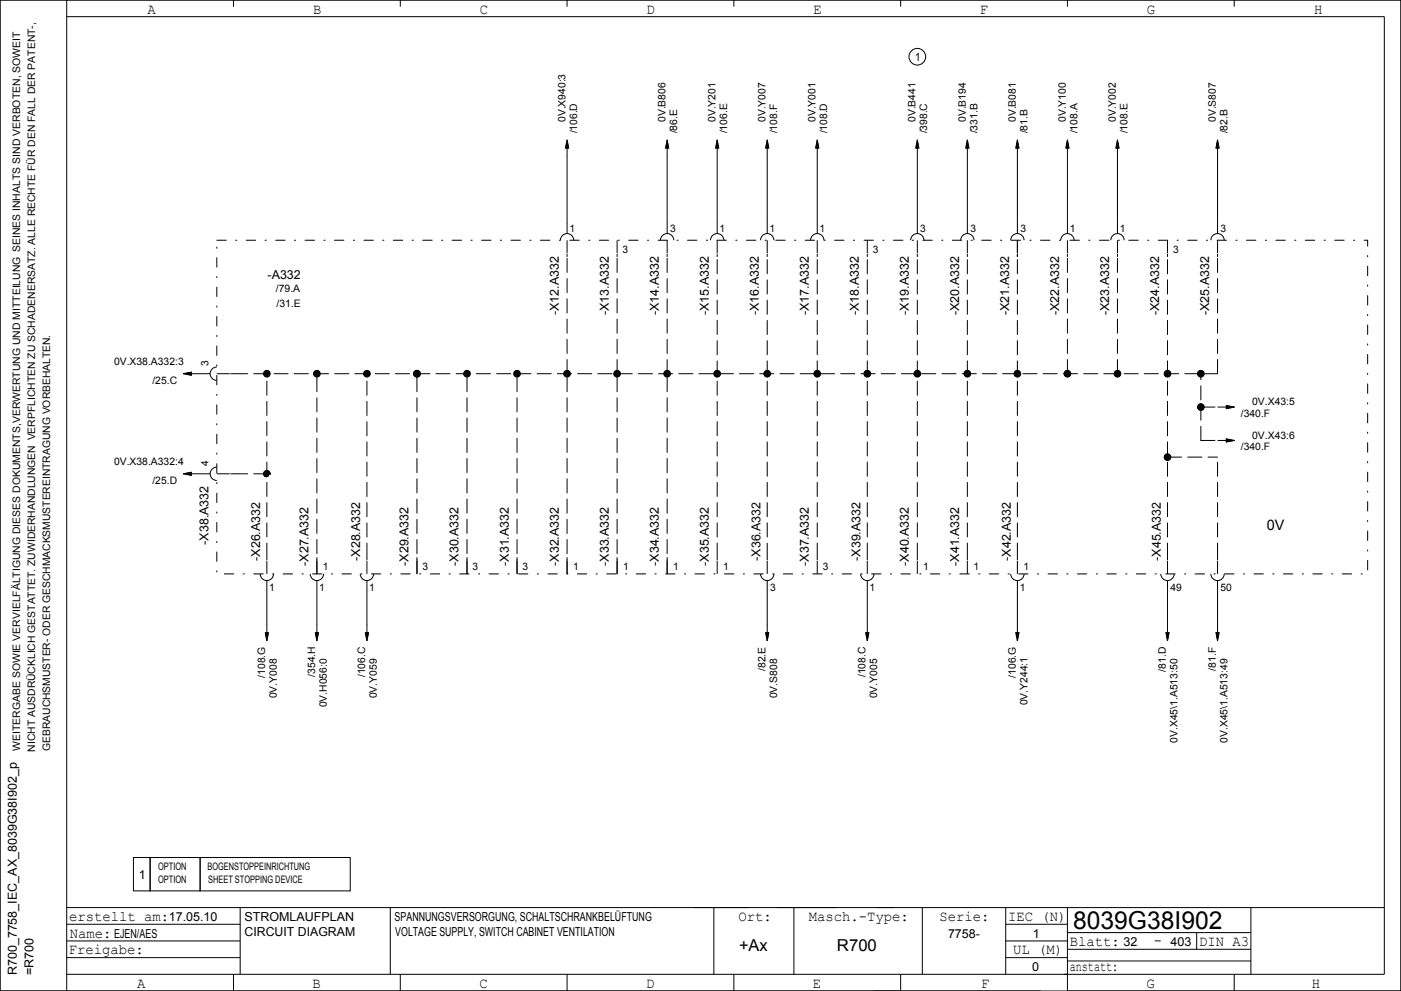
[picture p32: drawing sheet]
<svg xmlns="http://www.w3.org/2000/svg" width="420mm" height="297mm" viewBox="0 0 420 297" stroke-linecap="round" stroke-linejoin="round" font-family="sans-serif">
<defs><g id="words">
<text font-size="7.4" x="321.7" y="278.5">8039G38I902</text>
<g font-size="4.9">
<text x="221.5" y="285">+Ax</text>
<text x="250.9" y="285">R700</text>
</g>
<g font-size="4.4">
<text x="44.3" y="4.2">A</text>
<text x="93.8" y="4.2">B</text>
<text x="143.9" y="4.2">C</text>
<text x="193.9" y="4.2">D</text>
<text x="243.8" y="4.2">E</text>
<text x="293.8" y="4.2">F</text>
<text x="343.8" y="4.2">G</text>
<text x="394" y="4.2">H</text>
<text x="20.7" y="276">erstellt am:</text>
<text x="221.4" y="276">Ort:</text>
<text x="242.5" y="276">Masch.­Type:</text>
<text x="281.6" y="276">Serie:</text>
<text x="302.2" y="276">IEC (N)</text>
<text x="20.9" y="281">Name:</text>
<text x="20.6" y="286">Freigabe:</text>
<text x="303.7" y="286">UL (M)</text>
<text x="320.7" y="283.5">Blatt:</text>
<text x="346" y="283.2">­</text>
<text x="359.5" y="283.5">DIN A3</text>
<text x="320.7" y="291">anstatt:</text>
<text x="41.1" y="296">A</text>
<text x="93.7" y="296">B</text>
<text x="143.7" y="296">C</text>
<text x="193.7" y="296">D</text>
<text x="243.7" y="296">E</text>
<text x="294.1" y="296">F</text>
<text x="343.7" y="296">G</text>
<text x="393.3" y="296">H</text>
</g>
<text font-size="4.3" x="379.8" y="158.7">0V</text>
<g font-size="3.7">
<text x="80.2" y="83.5">­A332</text>
<text x="167.5" y="94.5" transform="rotate(-90 167.5 94.5)">­X12.A332</text>
<text x="182.5" y="94.5" transform="rotate(-90 182.5 94.5)">­X13.A332</text>
<text x="197.5" y="94.5" transform="rotate(-90 197.5 94.5)">­X14.A332</text>
<text x="212.5" y="94.5" transform="rotate(-90 212.5 94.5)">­X15.A332</text>
<text x="227.5" y="94.5" transform="rotate(-90 227.5 94.5)">­X16.A332</text>
<text x="242.5" y="94.5" transform="rotate(-90 242.5 94.5)">­X17.A332</text>
<text x="257.5" y="94.5" transform="rotate(-90 257.5 94.5)">­X18.A332</text>
<text x="272.5" y="94.5" transform="rotate(-90 272.5 94.5)">­X19.A332</text>
<text x="287.5" y="94.5" transform="rotate(-90 287.5 94.5)">­X20.A332</text>
<text x="302.5" y="94.5" transform="rotate(-90 302.5 94.5)">­X21.A332</text>
<text x="317.5" y="94.5" transform="rotate(-90 317.5 94.5)">­X22.A332</text>
<text x="332.5" y="94.5" transform="rotate(-90 332.5 94.5)">­X23.A332</text>
<text x="347.5" y="94.5" transform="rotate(-90 347.5 94.5)">­X24.A332</text>
<text x="362.5" y="94.5" transform="rotate(-90 362.5 94.5)">­X25.A332</text>
<text x="62.5" y="163.3" transform="rotate(-90 62.5 163.3)">­X38.A332</text>
<text x="78" y="168.1" transform="rotate(-90 78 168.1)">­X26.A332</text>
<text x="92.5" y="169.6" transform="rotate(-90 92.5 169.6)">­X27.A332</text>
<text x="108" y="168.1" transform="rotate(-90 108 168.1)">­X28.A332</text>
<text x="122.5" y="169.6" transform="rotate(-90 122.5 169.6)">­X29.A332</text>
<text x="137.5" y="169.6" transform="rotate(-90 137.5 169.6)">­X30.A332</text>
<text x="152.5" y="169.6" transform="rotate(-90 152.5 169.6)">­X31.A332</text>
<text x="167.5" y="169.6" transform="rotate(-90 167.5 169.6)">­X32.A332</text>
<text x="182.5" y="169.6" transform="rotate(-90 182.5 169.6)">­X33.A332</text>
<text x="197.5" y="169.6" transform="rotate(-90 197.5 169.6)">­X34.A332</text>
<text x="212.5" y="169.6" transform="rotate(-90 212.5 169.6)">­X35.A332</text>
<text x="228" y="168.1" transform="rotate(-90 228 168.1)">­X36.A332</text>
<text x="242.5" y="169.6" transform="rotate(-90 242.5 169.6)">­X37.A332</text>
<text x="258" y="168.1" transform="rotate(-90 258 168.1)">­X39.A332</text>
<text x="272.5" y="169.6" transform="rotate(-90 272.5 169.6)">­X40.A332</text>
<text x="287.5" y="169.6" transform="rotate(-90 287.5 169.6)">­X41.A332</text>
<text x="303" y="168.1" transform="rotate(-90 303 168.1)">­X42.A332</text>
<text x="348" y="168.1" transform="rotate(-90 348 168.1)">­X45.A332</text>
<text x="41.6" y="263.5">1</text>
<text x="50.6" y="276">17.05.10</text>
<text x="73.3" y="276">STROMLAUFPLAN</text>
<text x="118.3" y="276">SPANNUNGSVERSORGUNG, SCHALTSCHRANKBELÜFTUNG</text>
<text x="34.2" y="281">EJEN/AES</text>
<text x="73.3" y="280.5">CIRCUIT DIAGRAM</text>
<text x="118.5" y="280.5">VOLTAGE SUPPLY, SWITCH CABINET VENTILATION</text>
<text x="284.2" y="281">7758­</text>
<text x="309.6" y="281">1</text>
<text x="336.8" y="283.5">32</text>
<text x="350.9" y="283.5">403</text>
<text x="5" y="292.3" transform="rotate(-90 5 292.3)">R700_7758_IEC_AX_8039G38I902_p</text>
<text x="10" y="292.2" transform="rotate(-90 10 292.2)">=R700</text>
<text x="309.4" y="291">0</text>
</g>
<text font-size="3.5" x="274.4" y="18.4">1</text>
<g font-size="3.1">
<text x="169.5" y="36.6" transform="rotate(-90 169.5 36.6)">0V.X940:3</text>
<text x="173" y="40" transform="rotate(-90 173 40)">/106.D</text>
<text x="199.5" y="36.6" transform="rotate(-90 199.5 36.6)">0V.B806</text>
<text x="203" y="40" transform="rotate(-90 203 40)">/86.E</text>
<text x="214.5" y="36.6" transform="rotate(-90 214.5 36.6)">0V.Y201</text>
<text x="218" y="40" transform="rotate(-90 218 40)">/106.E</text>
<text x="229.5" y="36.6" transform="rotate(-90 229.5 36.6)">0V.Y007</text>
<text x="233" y="40" transform="rotate(-90 233 40)">/108.F</text>
<text x="244.5" y="36.6" transform="rotate(-90 244.5 36.6)">0V.Y001</text>
<text x="248" y="40" transform="rotate(-90 248 40)">/108.D</text>
<text x="274.5" y="36.6" transform="rotate(-90 274.5 36.6)">0V.B441</text>
<text x="278" y="40" transform="rotate(-90 278 40)">/398.C</text>
<text x="289.5" y="36.6" transform="rotate(-90 289.5 36.6)">0V.B194</text>
<text x="293" y="40" transform="rotate(-90 293 40)">/331.B</text>
<text x="304.5" y="36.6" transform="rotate(-90 304.5 36.6)">0V.B081</text>
<text x="308" y="40" transform="rotate(-90 308 40)">/81.B</text>
<text x="319.5" y="36.6" transform="rotate(-90 319.5 36.6)">0V.Y100</text>
<text x="323" y="40" transform="rotate(-90 323 40)">/108.A</text>
<text x="334.5" y="36.6" transform="rotate(-90 334.5 36.6)">0V.Y002</text>
<text x="338" y="40" transform="rotate(-90 338 40)">/108.E</text>
<text x="364.5" y="36.6" transform="rotate(-90 364.5 36.6)">0V.S807</text>
<text x="368" y="40" transform="rotate(-90 368 40)">/82.B</text>
<text x="170.7" y="69.5">1</text>
<text x="200.9" y="69.5">3</text>
<text x="215.7" y="69.5">1</text>
<text x="230.7" y="69.5">1</text>
<text x="245.7" y="69.5">1</text>
<text x="275.9" y="69.5">3</text>
<text x="290.9" y="69.5">3</text>
<text x="305.9" y="69.5">3</text>
<text x="320.7" y="69.5">1</text>
<text x="335.7" y="69.5">1</text>
<text x="365.9" y="69.5">3</text>
<text x="186.6" y="75.7">3</text>
<text x="261.6" y="75.7">3</text>
<text x="351.6" y="75.7">3</text>
<text x="82.7" y="87.6">/79.A</text>
<text x="82.9" y="92">/31.E</text>
<text x="34.2" y="109.5">0V.X38.A332:3</text>
<text x="62.5" y="109.6" transform="rotate(-90 62.5 109.6)">3</text>
<text x="45.7" y="115">/25.C</text>
<text x="372" y="125">/340.F</text>
<text x="375.4" y="121.5">0V.X43:5</text>
<text x="375.4" y="131.5">0V.X43:6</text>
<text x="372" y="135">/340.F</text>
<text x="34.2" y="139.5">0V.X38.A332:4</text>
<text x="62.5" y="139.6" transform="rotate(-90 62.5 139.6)">4</text>
<text x="45.7" y="145">/25.D</text>
<text x="96.8" y="170.8">1</text>
<text x="126.7" y="170.8">3</text>
<text x="141.7" y="170.8">3</text>
<text x="156.6" y="170.8">3</text>
<text x="171.8" y="170.8">1</text>
<text x="186.8" y="170.8">1</text>
<text x="201.8" y="170.8">1</text>
<text x="216.8" y="170.8">1</text>
<text x="246.7" y="170.8">3</text>
<text x="276.8" y="170.8">1</text>
<text x="291.8" y="170.8">1</text>
<text x="306.8" y="170.8">1</text>
<text x="80.7" y="177">1</text>
<text x="95.7" y="177">1</text>
<text x="110.7" y="177">1</text>
<text x="230.9" y="177">3</text>
<text x="260.7" y="177">1</text>
<text x="305.7" y="177">1</text>
<text x="350.9" y="177">49</text>
<text x="365.9" y="177">50</text>
<text x="79.5" y="203.1" transform="rotate(-90 79.5 203.1)">/108.G</text>
<text x="94.5" y="202.8" transform="rotate(-90 94.5 202.8)">/354.H</text>
<text x="109.5" y="203" transform="rotate(-90 109.5 203)">/106.C</text>
<text x="229.5" y="201.1" transform="rotate(-90 229.5 201.1)">/82.E</text>
<text x="259.5" y="203" transform="rotate(-90 259.5 203)">/108.C</text>
<text x="304.5" y="203.1" transform="rotate(-90 304.5 203.1)">/106.G</text>
<text x="349.5" y="201.3" transform="rotate(-90 349.5 201.3)">/81.D</text>
<text x="364.5" y="201" transform="rotate(-90 364.5 201)">/81.F</text>
<text x="83" y="209.3" transform="rotate(-90 83 209.3)">0V.Y008</text>
<text x="113" y="209.3" transform="rotate(-90 113 209.3)">0V.Y059</text>
<text x="233" y="209.3" transform="rotate(-90 233 209.3)">0V.S808</text>
<text x="263" y="209.3" transform="rotate(-90 263 209.3)">0V.Y005</text>
<text x="98" y="212" transform="rotate(-90 98 212)">0V.H056:0</text>
<text x="308" y="211.4" transform="rotate(-90 308 211.4)">0V.Y244:1</text>
<text x="6" y="225" transform="rotate(-90 6 225)">WEITERGABE SOWIE VERVIELFÄLTIGUNG DIESES DOKUMENTS,VERWERTUNG UND MITTEILUNG SEINES INHALTS SIND VERBOTEN, SOWEIT</text>
<text x="10.5" y="225.3" transform="rotate(-90 10.5 225.3)">NICHT AUSDRÜCKLICH GESTATTET. ZUWIDERHANDLUNGEN VERPFLICHTEN ZU SCHADENERSATZ. ALLE RECHTE FÜR DEN FALL DER PATENT­,</text>
<text x="15" y="225.1" transform="rotate(-90 15 225.1)">GEBRAUCHSMUSTER­ ODER GESCHMACKSMUSTEREINTRAGUNG VORBEHALTEN.</text>
<text x="353" y="222.6" transform="rotate(-90 353 222.6)">0V.X45\1.A513:50</text>
<text x="368" y="222.6" transform="rotate(-90 368 222.6)">0V.X45\1.A513:49</text>
<text x="47.4" y="260.8">OPTION</text>
<text x="62.2" y="260.8">BOGENSTOPPEINRICHTUNG</text>
<text x="47.4" y="264.5">OPTION</text>
<text x="62.4" y="264.5">SHEET STOPPING DEVICE</text>
</g>
</g></defs>
<path d="M65 72h345v100h-345z" fill="none" stroke="#000" stroke-width=".3" stroke-dasharray="2.8 2.8 .4 2.8"/>
<g fill="none" stroke="#000" stroke-width=".3" stroke-dasharray="4.2 1.8">
<path d="M70 112h295M170 112v-35M185 112v-35M200 112v-35M320 112v-35M335 112v-35M365 112v-35M350 137h15M360 132v-20M360 132h5M360 122h5M70 142h10"/>
<path d="M80 167v-55M95 172v-60M110 167v-55M125 172v-59.9M140 172v-59.9M155 172v-59.9M170 172v-59.9M185 172v-59.9M200 172v-59.9M215 167v-90M230 167v-90M245 167v-90"/>
<path d="M260 167v-90M275 167v-90M290 167v-90M305 167v-90M350 167v-90M365 167v-30"/>
<circle cx="80" cy="142" r="1"/>
<circle cx="80" cy="142" r=".9"/>
<circle cx="80" cy="142" r=".6"/>
<circle cx="80" cy="142" r=".8"/>
<circle cx="80" cy="142" r=".7"/>
<circle cx="80" cy="142" r=".5"/>
<circle cx="80" cy="142" r=".4"/>
<circle cx="80" cy="142" r=".3"/>
<circle cx="80" cy="142" r=".2"/>
<circle cx="80" cy="142" r=".1"/>
</g>
<g fill="#000" stroke="#000" stroke-width=".3">
<circle cx="80" cy="112" r="1"/>
<circle cx="95" cy="112" r="1"/>
<circle cx="110" cy="112" r="1"/>
<circle cx="125" cy="112" r="1"/>
<circle cx="140" cy="112" r="1"/>
<circle cx="155" cy="112" r="1"/>
<circle cx="170" cy="112" r="1"/>
<circle cx="185" cy="112" r="1"/>
<circle cx="200" cy="112" r="1"/>
</g>
<g fill="none" stroke="#000" stroke-width=".3">
<path d="M0 0h420v297h-420zM20 0v297M20 5h395v287h-395M70 0v2M120 0v2M170 0v2M220 0v2M270 0v2M320 0v2M370 0v2M169.6 44.1v.4M169.7 43.5v1"/>
<path d="M169.8 43v1.5M169.9 42.5v2M170 41.9v28.1M170 41.9l.5 2.6M170 41.9l-.5 2.6M170.1 42.6v1.9M170.2 43v1.5M170.3 43.5v1M170.4 44.1v.4M199.6 44.1v.4M199.7 43.5v1M199.8 43v1.5"/>
<path d="M199.9 42.5v2M200 41.9v28.1M200 41.9l.5 2.6M200 41.9l-.5 2.6M200.1 42.6v1.9M200.2 43v1.5M200.3 43.5v1M200.4 44.1v.4M214.6 44.1v.4M214.7 43.5v1M214.8 43v1.5M214.9 42.5v2"/>
<path d="M215 41.9v28.1M215 41.9l.5 2.6M215 41.9l-.5 2.6M215.1 42.6v1.9M215.2 43v1.5M215.3 43.5v1M215.4 44.1v.4M229.6 44.1v.4M229.7 43.5v1M229.8 43v1.5M229.9 42.5v2M230 41.9v28.1"/>
<path d="M230 41.9l.5 2.6M230 41.9l-.5 2.6M230.1 42.6v1.9M230.2 43v1.5M230.3 43.5v1M230.4 44.1v.4M244.6 44.1v.4M244.7 43.5v1M244.8 43v1.5M244.9 42.5v2M245 41.9v28.1M245 41.9l.5 2.6"/>
<path d="M245 41.9l-.5 2.6M245.1 42.6v1.9M245.2 43v1.5M245.3 43.5v1M245.4 44.1v.4M274.6 44.1v.4M274.7 43.5v1M274.8 43v1.5M274.9 42.5v2M275 41.9v28.1M275 41.9l.5 2.6M275 41.9l-.5 2.6"/>
<path d="M275.1 42.6v1.9M275.2 43v1.5M275.3 43.5v1M275.4 44.1v.4M289.6 44.1v.4M289.7 43.5v1M289.8 43v1.5M289.9 42.5v2M290 41.9v28.1M290 41.9l.5 2.6M290 41.9l-.5 2.6M290.1 42.6v1.9"/>
<path d="M290.2 43v1.5M290.3 43.5v1M290.4 44.1v.4M304.6 44.1v.4M304.7 43.5v1M304.8 43v1.5M304.9 42.5v2M305 41.9v28.1M305 41.9l.5 2.6M305 41.9l-.5 2.6M305.1 42.6v1.9M305.2 43v1.5"/>
<path d="M305.3 43.5v1M305.4 44.1v.4M319.6 44.1v.4M319.7 43.5v1M319.8 43v1.5M319.9 42.5v2M320 41.9v28.1M320 41.9l.5 2.6M320 41.9l-.5 2.6M320.1 42.6v1.9M320.2 43v1.5M320.3 43.5v1"/>
<path d="M320.4 44.1v.4M334.6 44.1v.4M334.7 43.5v1M334.8 43v1.5M334.9 42.5v2M335 41.9v28.1M335 41.9l.5 2.6M335 41.9l-.5 2.6M335.1 42.6v1.9M335.2 43v1.5M335.3 43.5v1M335.4 44.1v.4"/>
<path d="M364.6 44.1v.4M364.7 43.5v1M364.8 43v1.5M364.9 42.5v2M365 41.9v28.1M365 41.9l.5 2.6M365 41.9l-.5 2.6M365.1 42.6v1.9M365.2 43v1.5M365.3 43.5v1M365.4 44.1v.4M168 72a2 2 0 0 1 2-2 2 2 0 0 1 2 2"/>
<path d="M170 72v3.9M170 76.1v.9M185 72v3.9M185 76.1v.9M198 72a2 2 0 0 1 2-2 2 2 0 0 1 2 2M200 72v3.9M200 76.1v.9M213 72a2 2 0 0 1 2-2 2 2 0 0 1 2 2M215 72v3.9M215 76.1v.9M228 72a2 2 0 0 1 2-2 2 2 0 0 1 2 2M230 72v3.9"/>
<path d="M230 76.1v.9M243 72a2 2 0 0 1 2-2 2 2 0 0 1 2 2M245 72v3.9M245 76.1v.9M260 72v3.9M260 76.1v.9M273 72a2 2 0 0 1 2-2 2 2 0 0 1 2 2M275 72v3.9M275 76.1v.9M288 72a2 2 0 0 1 2-2 2 2 0 0 1 2 2M290 72v3.9M290 76.1v.9"/>
<path d="M303 72a2 2 0 0 1 2-2 2 2 0 0 1 2 2M305 72v3.9M305 76.1v.9M318 72a2 2 0 0 1 2-2 2 2 0 0 1 2 2M320 72v3.9M320 76.1v.9M333 72a2 2 0 0 1 2-2 2 2 0 0 1 2 2M335 72v3.9M335 76.1v.9M350 72v3.9M350 76.1v.9M363 72a2 2 0 0 1 2-2 2 2 0 0 1 2 2"/>
<path d="M365 72v3.9M365 76.1v.9M54.9 112h8.1M54.9 112l2.6 .5M55.5 111.9h2M55.6 112.1h1.9M56 112.2h1.5M56 111.8h1.5M56.5 112.3h1M56.5 111.7h1M57.1 112.4h.4M57.1 111.6h.4"/>
<path d="M57.5 111.5l-2.6 .5M65 110a2 2 0 0 0-2 2 2 2 0 0 0 2 2M65 112h3.9M69.1 112h.9M65 140a2 2 0 0 0-2 2 2 2 0 0 0 2 2M365 122h5.1M365 132h5.1M367.5 122.4h.4M367.5 122.3h1M367.5 122.2h1.5M367.5 122.1h2M367.5 121.9h1.9"/>
<path d="M367.5 121.8h1.5M367.5 121.7h1M367.5 121.6h.4M367.5 121.5l2.6 .5M367.5 132.4h.4M367.5 132.3h1M367.5 132.2h1.5M367.5 132.1h2M367.5 131.9h1.9M367.5 131.8h1.5M367.5 131.7h1M367.5 131.6h.4"/>
<path d="M367.5 131.5l2.6 .5M370.1 122l-2.6 .5M370.1 132l-2.6 .5M54.9 142h8.1M54.9 142l2.6 .5M55.5 141.9h2M55.6 142.1h1.9M56 142.2h1.5M56 141.8h1.5M56.5 142.3h1M56.5 141.7h1M57.1 142.4h.4"/>
<path d="M57.1 141.6h.4M57.5 141.5l-2.6 .5M65 142h3.9M69.1 142h.9M78 172a2 2 0 0 0 2 2 2 2 0 0 0 2-2M80 167v.9M80 168.1v3.9M80 174v18.1M93 172a2 2 0 0 0 2 2 2 2 0 0 0 2-2M95 167v.9M95 168.1v3.9M95 174v18.1"/>
<path d="M108 172a2 2 0 0 0 2 2 2 2 0 0 0 2-2M110 167v.9M110 168.1v3.9M110 174v18.1M125 167v.9M125 168.1v3.9M140 167v.9M140 168.1v3.9M155 167v.9M155 168.1v3.9M170 167v.9M170 168.1v3.9"/>
<path d="M185 167v.9M185 168.1v3.9M200 167v.9M200 168.1v3.9M215 167v.9M215 168.1v3.9M228 172a2 2 0 0 0 2 2 2 2 0 0 0 2-2M230 167v.9M230 168.1v3.9M230 174v18.1M245 167v.9M245 168.1v3.9"/>
<path d="M258 172a2 2 0 0 0 2 2 2 2 0 0 0 2-2M260 167v.9M260 168.1v3.9M260 174v18.1M275 167v.9M275 168.1v3.9M290 167v.9M290 168.1v3.9M303 172a2 2 0 0 0 2 2 2 2 0 0 0 2-2M305 167v.9M305 168.1v3.9M305 174v18.1"/>
<path d="M348 172a2 2 0 0 0 2 2 2 2 0 0 0 2-2M350 167v.9M350 168.1v3.9M350 174v18.1M363 172a2 2 0 0 0 2 2 2 2 0 0 0 2-2M365 167v.9M365 168.1v3.9M365 174v18.1M79.5 189.5l.5 2.6M79.6 189.5v.4M79.7 189.5v1M79.8 189.5v1.5"/>
<path d="M79.9 189.5v1.9M80.1 189.5v2M80.2 189.5v1.5M80.3 189.5v1M80.4 189.5v.4M80.5 189.5l-.5 2.6M94.5 189.5l.5 2.6M94.6 189.5v.4M94.7 189.5v1M94.8 189.5v1.5M94.9 189.5v1.9M95.1 189.5v2"/>
<path d="M95.2 189.5v1.5M95.3 189.5v1M95.4 189.5v.4M95.5 189.5l-.5 2.6M109.5 189.5l.5 2.6M109.6 189.5v.4M109.7 189.5v1M109.8 189.5v1.5M109.9 189.5v1.9M110.1 189.5v2M110.2 189.5v1.5M110.3 189.5v1"/>
<path d="M110.4 189.5v.4M110.5 189.5l-.5 2.6M229.5 189.5l.5 2.6M229.6 189.5v.4M229.7 189.5v1M229.8 189.5v1.5M229.9 189.5v1.9M230.1 189.5v2M230.2 189.5v1.5M230.3 189.5v1M230.4 189.5v.4M230.5 189.5l-.5 2.6"/>
<path d="M259.5 189.5l.5 2.6M259.6 189.5v.4M259.7 189.5v1M259.8 189.5v1.5M259.9 189.5v1.9M260.1 189.5v2M260.2 189.5v1.5M260.3 189.5v1M260.4 189.5v.4M260.5 189.5l-.5 2.6M304.5 189.5l.5 2.6M304.6 189.5v.4"/>
<path d="M304.7 189.5v1M304.8 189.5v1.5M304.9 189.5v1.9M305.1 189.5v2M305.2 189.5v1.5M305.3 189.5v1M305.4 189.5v.4M305.5 189.5l-.5 2.6M349.5 189.5l.5 2.6M349.6 189.5v.4M349.7 189.5v1M349.8 189.5v1.5"/>
<path d="M349.9 189.5v1.9M350.1 189.5v2M350.2 189.5v1.5M350.3 189.5v1M350.4 189.5v.4M350.5 189.5l-.5 2.6M364.5 189.5l.5 2.6M364.6 189.5v.4M364.7 189.5v1M364.8 189.5v1.5M364.9 189.5v1.9M365.1 189.5v2"/>
<path d="M365.2 189.5v1.5M365.3 189.5v1M365.4 189.5v.4M365.5 189.5l-.5 2.6M40 257h5v10h-5zM45 257h15v10h-15zM60 257h45v10h-45zM20 277h52M20 272h395M72 272v20M117 272v20M214 272v20"/>
<path d="M238 272v20M276.5 272v20M301.5 272v20M301.5 277h18.5M320 272v25h100v-297h-420v297h312M320 279.5h55M358.7 279.5v5M375 272v20M20 287h52M20 282h52M70 292v5M120 292v5"/>
<path d="M170 292v5M220 292v5M270 292v5M301.5 287h18.5M301.5 282h18.5M320 284.5h55M320 288h55M370 292v5"/>
<circle cx="275" cy="17" r="2.5"/>
<circle cx="125" cy="112" r=".8"/>
<circle cx="125" cy="112" r=".5"/>
<circle cx="125" cy="112" r=".9"/>
<circle cx="125" cy="112" r="1"/>
<circle cx="125" cy="112" r=".6"/>
<circle cx="125" cy="112" r=".7"/>
<circle cx="125" cy="112" r=".3"/>
<circle cx="125" cy="112" r=".4"/>
<circle cx="125" cy="112" r=".2"/>
<circle cx="125" cy="112" r=".1"/>
<circle cx="215" cy="112" r=".8"/>
<circle cx="215" cy="112" r=".5"/>
<circle cx="215" cy="112" r=".9"/>
<circle cx="215" cy="112" r="1"/>
<circle cx="215" cy="112" r=".6"/>
<circle cx="215" cy="112" r=".7"/>
<circle cx="215" cy="112" r=".4"/>
<circle cx="215" cy="112" r=".3"/>
<circle cx="215" cy="112" r=".2"/>
<circle cx="215" cy="112" r=".1"/>
<circle cx="230" cy="112" r="1"/>
<circle cx="230" cy="112" r=".8"/>
<circle cx="230" cy="112" r=".5"/>
<circle cx="230" cy="112" r=".9"/>
<circle cx="230" cy="112" r=".6"/>
<circle cx="230" cy="112" r=".4"/>
<circle cx="230" cy="112" r=".7"/>
<circle cx="230" cy="112" r=".3"/>
<circle cx="230" cy="112" r=".2"/>
<circle cx="230" cy="112" r=".1"/>
<circle cx="245" cy="112" r="1"/>
<circle cx="245" cy="112" r=".7"/>
<circle cx="245" cy="112" r=".8"/>
<circle cx="245" cy="112" r=".5"/>
<circle cx="245" cy="112" r=".4"/>
<circle cx="245" cy="112" r=".9"/>
<circle cx="245" cy="112" r=".6"/>
<circle cx="245" cy="112" r=".3"/>
<circle cx="245" cy="112" r=".2"/>
<circle cx="245" cy="112" r=".1"/>
<circle cx="260" cy="112" r="1"/>
<circle cx="260" cy="112" r=".8"/>
<circle cx="260" cy="112" r=".5"/>
<circle cx="260" cy="112" r=".9"/>
<circle cx="260" cy="112" r=".7"/>
<circle cx="260" cy="112" r=".4"/>
<circle cx="260" cy="112" r=".6"/>
<circle cx="260" cy="112" r=".3"/>
<circle cx="260" cy="112" r=".1"/>
<circle cx="260" cy="112" r=".2"/>
<circle cx="275" cy="112" r="1"/>
<circle cx="275" cy="112" r=".9"/>
<circle cx="275" cy="112" r=".6"/>
<circle cx="275" cy="112" r=".8"/>
<circle cx="275" cy="112" r=".7"/>
<circle cx="275" cy="112" r=".4"/>
<circle cx="275" cy="112" r=".5"/>
<circle cx="275" cy="112" r=".3"/>
<circle cx="275" cy="112" r=".1"/>
<circle cx="275" cy="112" r=".2"/>
<circle cx="290" cy="112" r="1"/>
<circle cx="290" cy="112" r=".9"/>
<circle cx="290" cy="112" r=".8"/>
<circle cx="290" cy="112" r=".6"/>
<circle cx="290" cy="112" r=".7"/>
<circle cx="290" cy="112" r=".4"/>
<circle cx="290" cy="112" r=".5"/>
<circle cx="290" cy="112" r=".3"/>
<circle cx="290" cy="112" r=".1"/>
<circle cx="290" cy="112" r=".2"/>
<circle cx="305" cy="112" r=".8"/>
<circle cx="305" cy="112" r="1"/>
<circle cx="305" cy="112" r=".9"/>
<circle cx="305" cy="112" r=".6"/>
<circle cx="305" cy="112" r=".4"/>
<circle cx="305" cy="112" r=".5"/>
<circle cx="305" cy="112" r=".7"/>
<circle cx="305" cy="112" r=".3"/>
<circle cx="305" cy="112" r=".1"/>
<circle cx="305" cy="112" r=".2"/>
<circle cx="320" cy="112" r=".5"/>
<circle cx="320" cy="112" r=".8"/>
<circle cx="320" cy="112" r=".9"/>
<circle cx="320" cy="112" r="1"/>
<circle cx="320" cy="112" r=".6"/>
<circle cx="320" cy="112" r=".7"/>
<circle cx="320" cy="112" r=".4"/>
<circle cx="320" cy="112" r=".3"/>
<circle cx="320" cy="112" r=".2"/>
<circle cx="320" cy="112" r=".1"/>
<circle cx="335" cy="112" r="1"/>
<circle cx="335" cy="112" r=".9"/>
<circle cx="335" cy="112" r=".8"/>
<circle cx="335" cy="112" r=".5"/>
<circle cx="335" cy="112" r=".7"/>
<circle cx="335" cy="112" r=".4"/>
<circle cx="335" cy="112" r=".6"/>
<circle cx="335" cy="112" r=".3"/>
<circle cx="335" cy="112" r=".2"/>
<circle cx="335" cy="112" r=".1"/>
<circle cx="350" cy="112" r="1"/>
<circle cx="350" cy="112" r=".8"/>
<circle cx="350" cy="112" r=".5"/>
<circle cx="350" cy="112" r=".9"/>
<circle cx="350" cy="112" r=".7"/>
<circle cx="350" cy="112" r=".4"/>
<circle cx="350" cy="112" r=".6"/>
<circle cx="350" cy="112" r=".3"/>
<circle cx="350" cy="112" r=".2"/>
<circle cx="350" cy="112" r=".1"/>
<circle cx="360" cy="112" r=".8"/>
<circle cx="360" cy="112" r="1"/>
<circle cx="360" cy="112" r=".9"/>
<circle cx="360" cy="112" r=".5"/>
<circle cx="360" cy="112" r=".6"/>
<circle cx="360" cy="112" r=".7"/>
<circle cx="360" cy="112" r=".4"/>
<circle cx="360" cy="112" r=".3"/>
<circle cx="360" cy="112" r=".1"/>
<circle cx="360" cy="112" r=".2"/>
<circle cx="350" cy="137" r="1"/>
<circle cx="350" cy="137" r=".9"/>
<circle cx="350" cy="137" r=".5"/>
<circle cx="350" cy="137" r=".8"/>
<circle cx="350" cy="137" r=".7"/>
<circle cx="350" cy="137" r=".4"/>
<circle cx="350" cy="137" r=".6"/>
<circle cx="350" cy="137" r=".3"/>
<circle cx="350" cy="137" r=".1"/>
<circle cx="350" cy="137" r=".2"/>
<circle cx="360" cy="122" r=".9"/>
<circle cx="360" cy="122" r="1"/>
<circle cx="360" cy="122" r=".8"/>
<circle cx="360" cy="122" r=".5"/>
<circle cx="360" cy="122" r=".4"/>
<circle cx="360" cy="122" r=".6"/>
<circle cx="360" cy="122" r=".3"/>
<circle cx="360" cy="122" r=".7"/>
<circle cx="360" cy="122" r=".1"/>
<circle cx="360" cy="122" r=".2"/>
</g>
<use href="#words"/>
</svg>
